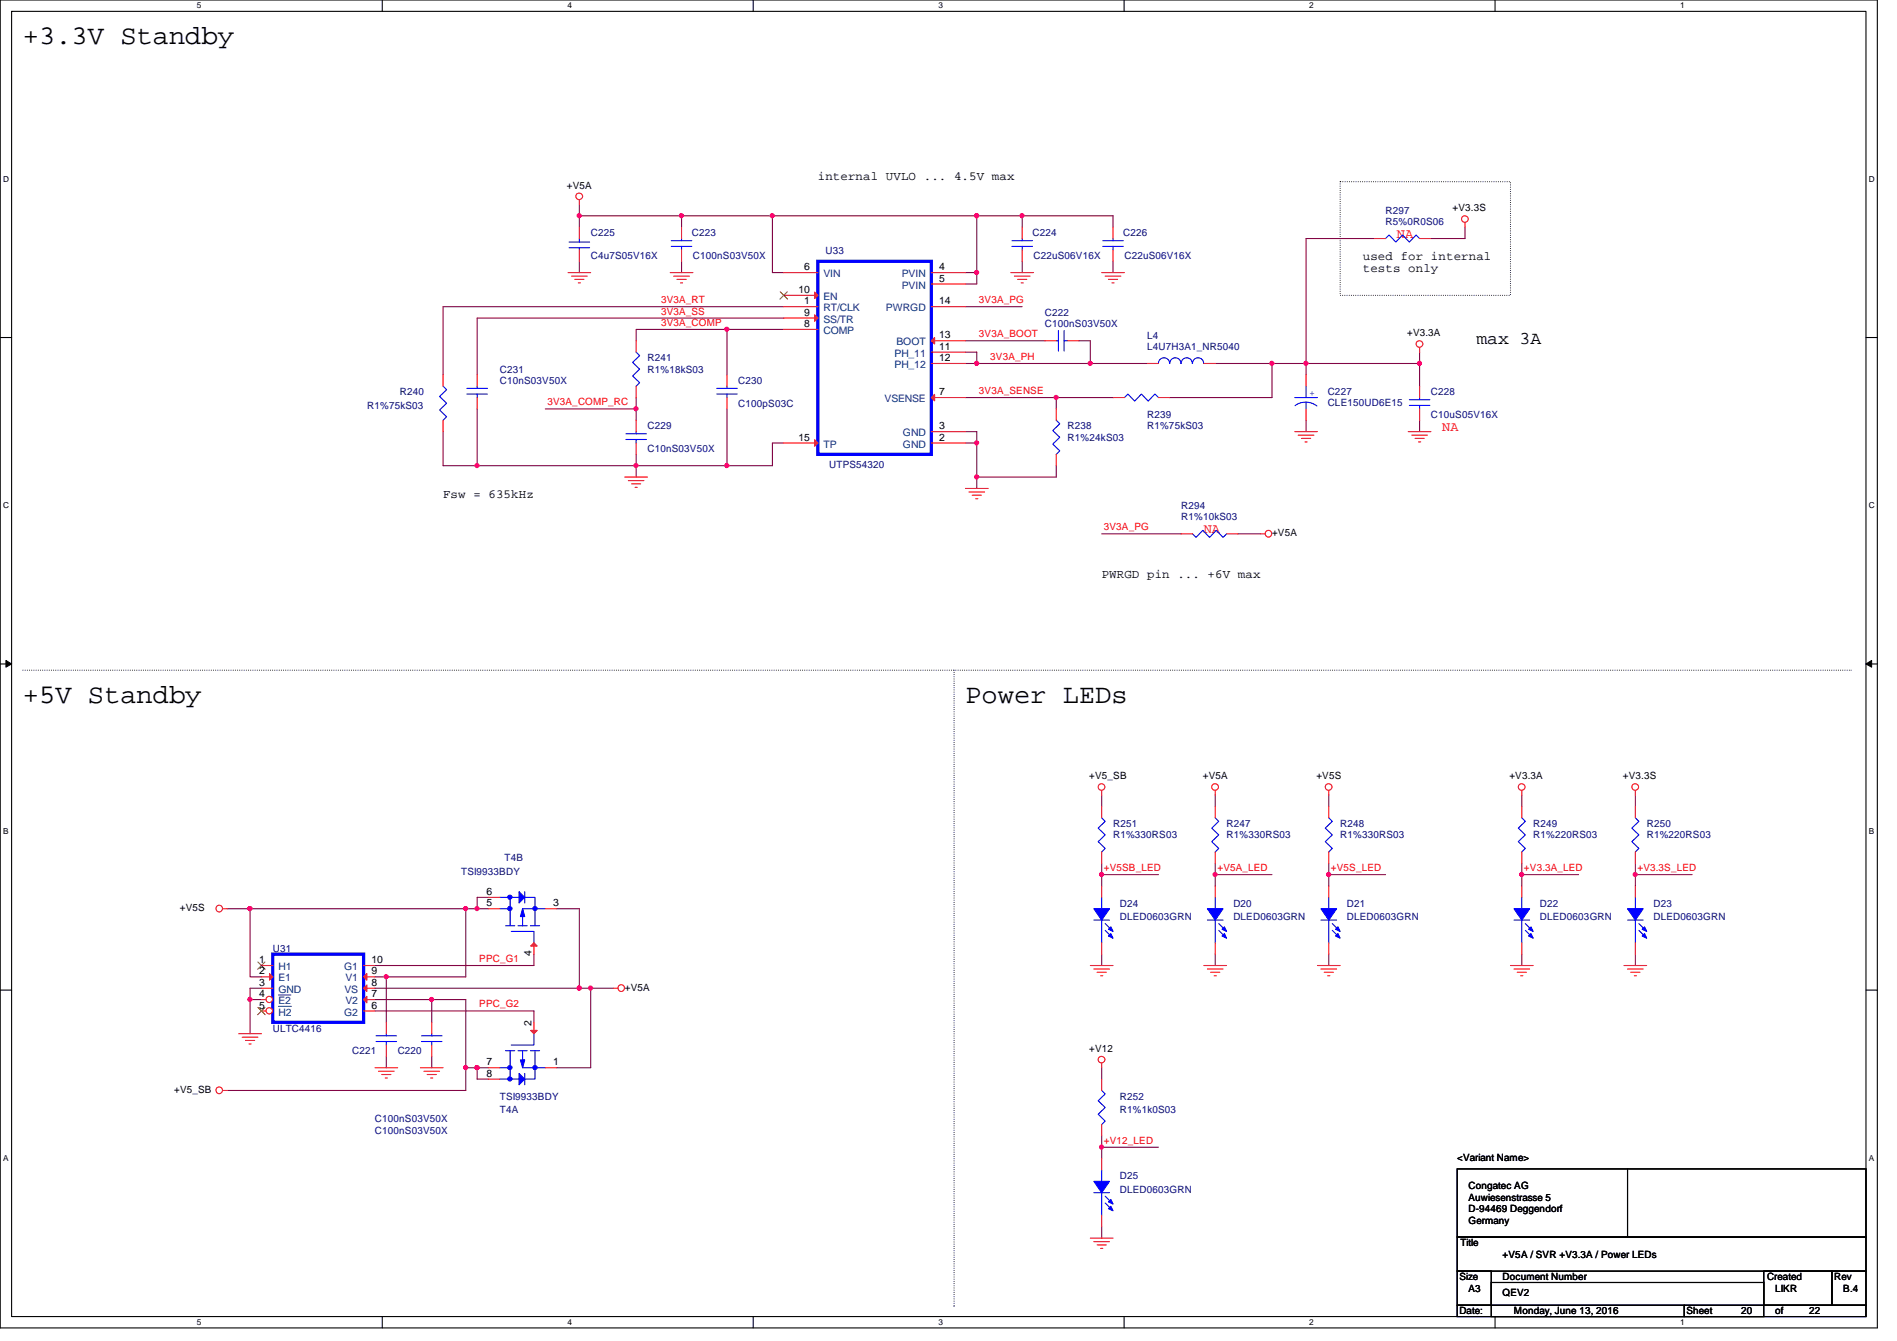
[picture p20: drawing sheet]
<svg xmlns="http://www.w3.org/2000/svg" width="297mm" height="210mm" viewBox="0 0 297 210" stroke-linecap="round" stroke-linejoin="round" font-family="sans-serif">
<defs><g id="words">
<g font-size="4.2">
<text x="3.6" y="6.9">+3.3V Standby</text>
<text x="3.6" y="110.1">+5V Standby</text>
<text x="151.2" y="110.1">Power LEDs</text>
</g>
<text font-size="2.8" x="231.2" y="53.8">max 3A</text>
<g font-size="2.1" fill="#f00">
<text x="218.7" y="37.2">NA</text>
<text x="225.8" y="67.4">NA</text>
<text x="188.5" y="83.4">NA</text>
</g>
<g font-size="1.9">
<text x="128.1" y="28.2">internal UVLO ... 4.5V max</text>
<text x="213.4" y="40.6">used for internal</text>
<text x="213.4" y="42.6">tests only</text>
<text x="69.4" y="78">Fsw = 635kHz</text>
<text x="172.5" y="90.4">PWRGD pin ... +6V max</text>
</g>
<g font-size="1.6">
<text x="88.8" y="29.5">+V5A</text>
<text x="227.5" y="33.1">+V3.3S</text>
<text x="125" y="45.8">10</text>
<text x="125.9" y="47.6">1</text>
<text x="125.9" y="42.3">6</text>
<text x="147.1" y="42.3">4</text>
<text x="147.1" y="44.1">5</text>
<text x="147.1" y="47.6">14</text>
<text x="125.9" y="51.2">8</text>
<text x="125.9" y="49.4">9</text>
<text x="147.1" y="53">13</text>
<text x="220.3" y="52.7">+V3.3A</text>
<text x="147.1" y="56.5">12</text>
<text x="147.1" y="54.7">11</text>
<text x="147.1" y="61.8">7</text>
<text x="125" y="69">15</text>
<text x="147.1" y="69">2</text>
<text x="147.1" y="67.2">3</text>
<text x="199.2" y="83.9">+V5A</text>
<text x="170.6" y="122">+V5_SB</text>
<text x="188.3" y="122">+V5A</text>
<text x="206.1" y="122">+V5S</text>
<text x="236.3" y="122">+V3.3A</text>
<text x="254.1" y="122">+V3.3S</text>
<text x="28.1" y="142.6">+V5S</text>
<text x="76.2" y="141.9">5</text>
<text x="76.2" y="140.1">6</text>
<text x="86.6" y="141.9">3</text>
<text x="83.2" y="149.7" transform="rotate(-90 83.2 149.7)">4</text>
<text x="40.6" y="150.7">1</text>
<text x="40.6" y="152.5">2</text>
<text x="40.6" y="154.3">3</text>
<text x="58.2" y="152.5">9</text>
<text x="58.2" y="150.7">10</text>
<text x="58.2" y="154.3">8</text>
<text x="97.8" y="155.1">+V5A</text>
<text x="40.6" y="156.1">4</text>
<text x="40.6" y="157.9">5</text>
<text x="58.2" y="157.9">6</text>
<text x="58.2" y="156.1">7</text>
<text x="83.2" y="160.6" transform="rotate(-90 83.2 160.6)">2</text>
<text x="76.2" y="166.8">7</text>
<text x="86.6" y="166.8">1</text>
<text x="170.6" y="164.7">+V12</text>
<text x="27.3" y="171.1">+V5_SB</text>
<text x="76.2" y="168.5">8</text>
<text x="228.2" y="181.7">&lt;Variant Name&gt;</text>
<text x="230" y="186.2">Congatec AG</text>
<text x="230" y="188">Auwiesenstrasse 5</text>
<text x="230" y="189.7">D-94469 Deggendorf</text>
<text x="230" y="191.5">Germany</text>
<text x="228.7" y="195.1">Title</text>
<text x="235.3" y="196.8">+V5A / SVR +V3.3A / Power LEDs</text>
<text x="228.5" y="200.4">Size</text>
<text x="230" y="202.2">A3</text>
<text x="235.3" y="200.4">Document Number</text>
<text x="235.3" y="202.9">QEV2</text>
<text x="276.7" y="200.4">Created</text>
<text x="278" y="202.2">LIKR</text>
<text x="287.2" y="200.4">Rev</text>
<text x="288.6" y="202.2">B.4</text>
<text x="228.5" y="205.7">Date:</text>
<text x="237.1" y="205.7">Monday, June 13, 2016</text>
<text x="264.1" y="205.7">Sheet</text>
<text x="272.6" y="205.7">20</text>
<text x="278" y="205.7">of</text>
<text x="283.3" y="205.7">22</text>
</g>
<g font-size="1.6" fill="#000080">
<text x="217" y="33.4">R297</text>
<text x="217" y="35.2">R5%0R0S06</text>
<text x="92.5" y="37">C225</text>
<text x="92.5" y="40.6">C4u7S05V16X</text>
<text x="108.3" y="37">C223</text>
<text x="108.5" y="40.6">C100nS03V50X</text>
<text x="129.3" y="39.8">U33</text>
<text x="161.7" y="37">C224</text>
<text x="161.8" y="40.6">C22uS06V16X</text>
<text x="175.9" y="37">C226</text>
<text x="176.1" y="40.6">C22uS06V16X</text>
<text x="163.6" y="49.4">C222</text>
<text x="163.6" y="51.2">C100nS03V50X</text>
<text x="179.6" y="53">L4</text>
<text x="78.3" y="58.3">C231</text>
<text x="101.4" y="56.6">R241</text>
<text x="101.4" y="58.3">R1%18kS03</text>
<text x="179.6" y="54.8">L4U7H3A1_NR5040</text>
<text x="57.5" y="64">R1%75kS03</text>
<text x="62.6" y="61.9">R240</text>
<text x="78.3" y="60.1">C10nS03V50X</text>
<text x="115.6" y="60.1">C230</text>
<text x="115.6" y="63.7">C100pS03C</text>
<text x="179.6" y="65.4">R239</text>
<text x="207.9" y="61.9">C227</text>
<text x="207.9" y="63.5">CLE150UD6E15</text>
<text x="224.1" y="61.9">C228</text>
<text x="224.1" y="65.4">C10uS05V16X</text>
<text x="101.4" y="67.2">C229</text>
<text x="101.4" y="70.8">C10nS03V50X</text>
<text x="167.2" y="67.2">R238</text>
<text x="167.2" y="69">R1%24kS03</text>
<text x="179.6" y="67.2">R1%75kS03</text>
<text x="129.8" y="73.3">UTPS54320</text>
<text x="185" y="79.7">R294</text>
<text x="185" y="81.4">R1%10kS03</text>
<text x="174.3" y="129.5">R251</text>
<text x="174.3" y="131.2">R1%330RS03</text>
<text x="192.1" y="129.5">R247</text>
<text x="192.1" y="131.2">R1%330RS03</text>
<text x="209.8" y="129.5">R248</text>
<text x="209.8" y="131.2">R1%330RS03</text>
<text x="240.1" y="129.5">R249</text>
<text x="240.1" y="131.2">R1%220RS03</text>
<text x="257.8" y="129.5">R250</text>
<text x="257.8" y="131.2">R1%220RS03</text>
<text x="72.2" y="136.9">TSI9933BDY</text>
<text x="79" y="134.8">T4B</text>
<text x="175.3" y="141.9">D24</text>
<text x="193.1" y="141.9">D20</text>
<text x="210.9" y="141.9">D21</text>
<text x="241.1" y="141.9">D22</text>
<text x="258.9" y="141.9">D23</text>
<text x="42.7" y="149">U31</text>
<text x="175.3" y="144">DLED0603GRN</text>
<text x="193.1" y="144">DLED0603GRN</text>
<text x="210.9" y="144">DLED0603GRN</text>
<text x="241.1" y="144">DLED0603GRN</text>
<text x="258.9" y="144">DLED0603GRN</text>
<text x="42.7" y="161.5">ULTC4416</text>
<text x="55.2" y="165">C221</text>
<text x="62.3" y="165">C220</text>
<text x="78.3" y="172.1">TSI9933BDY</text>
<text x="175.3" y="172.1">R252</text>
<text x="58.7" y="177.5">C100nS03V50X</text>
<text x="58.7" y="175.7">C100nS03V50X</text>
<text x="78.3" y="174.2">T4A</text>
<text x="175.3" y="174.2">R1%1k0S03</text>
<text x="175.3" y="184.6">D25</text>
<text x="175.3" y="186.7">DLED0603GRN</text>
</g>
<g font-size="1.6" fill="#f00">
<text x="103.5" y="47.5">3V3A_RT</text>
<text x="153.3" y="47.5">3V3A_PG</text>
<text x="103.5" y="51">3V3A_COMP</text>
<text x="103.5" y="49.2">3V3A_SS</text>
<text x="153.3" y="52.8">3V3A_BOOT</text>
<text x="155.1" y="56.3">3V3A_PH</text>
<text x="85.7" y="63.5">3V3A_COMP_RC</text>
<text x="153.3" y="61.7">3V3A_SENSE</text>
<text x="172.8" y="83">3V3A_PG</text>
<text x="172.8" y="136.4">+V5SB_LED</text>
<text x="190.6" y="136.4">+V5A_LED</text>
<text x="208.4" y="136.4">+V5S_LED</text>
<text x="238.6" y="136.4">+V3.3A_LED</text>
<text x="256.4" y="136.4">+V3.3S_LED</text>
<text x="75.1" y="150.6">PPC_G1</text>
<text x="75.1" y="157.7">PPC_G2</text>
<text x="172.8" y="179">+V12_LED</text>
</g>
<g font-size="1.6" fill="#004080">
<text x="128.9" y="43.4">VIN</text>
<text x="128.9" y="46.9">EN</text>
<text x="141.2" y="43.4">PVIN</text>
<text x="141.2" y="45.2">PVIN</text>
<text x="128.9" y="48.7">RT/CLK</text>
<text x="128.9" y="52.3">COMP</text>
<text x="128.9" y="50.5">SS/TR</text>
<text x="138.7" y="48.7">PWRGD</text>
<text x="140.1" y="57.6">PH_12</text>
<text x="140.1" y="55.8">PH_11</text>
<text x="140.4" y="54.1">BOOT</text>
<text x="138.5" y="62.9">VSENSE</text>
<text x="128.9" y="70.1">TP</text>
<text x="141.4" y="70.1">GND</text>
<text x="141.4" y="68.3">GND</text>
<text x="43.6" y="151.8">H1</text>
<text x="43.6" y="153.6">E1</text>
<text x="43.6" y="155.4">GND</text>
<text x="53.9" y="151.8">G1</text>
<text x="53.9" y="155.4">VS</text>
<text x="54.1" y="153.6">V1</text>
<text x="43.6" y="157.2">E2</text>
<text x="43.6" y="159">H2</text>
<text x="53.9" y="159">G2</text>
<text x="54.1" y="157.2">V2</text>
</g>
<text font-size="1.6" fill="#00f" x="205.1" y="62">+</text>
<g font-size="1.3">
<text x="30.8" y="1.3">5</text>
<text x="88.9" y="1.3">4</text>
<text x="146.9" y="1.3">3</text>
<text x="205" y="1.3">2</text>
<text x="263.1" y="1.3">1</text>
<text x=".5" y="28.4">D</text>
<text x="292.6" y="28.4">D</text>
<text x=".5" y="79.5">C</text>
<text x="292.6" y="79.5">C</text>
<text x=".5" y="130.6">B</text>
<text x="292.6" y="130.6">B</text>
<text x=".5" y="181.7">A</text>
<text x="292.6" y="181.7">A</text>
<text x="30.8" y="207.4">5</text>
<text x="88.9" y="207.4">4</text>
<text x="146.9" y="207.4">3</text>
<text x="205" y="207.4">2</text>
<text x="263.1" y="207.4">1</text>
</g>
</g></defs>
<path d="M0 0h294v207.9h-294zM1.8 1.8h290.4v204.3h-290.4z" fill="none" stroke="#000" stroke-width=".17"/>
<g fill="#fff">
<path d="M30.8 .2h.7v1.4h-.7z"/>
<path d="M30.8 206.2h.7v1.4h-.7z"/>
</g>
<path d="M59.9 0v1.8M59.9 206.1v1.8" fill="none" stroke="#000" stroke-width=".17"/>
<g fill="#fff">
<path d="M88.9 .2h.6v1.4h-.6z"/>
<path d="M88.9 206.2h.6v1.4h-.6z"/>
</g>
<path d="M117.9 0v1.8M117.9 206.1v1.8" fill="none" stroke="#000" stroke-width=".17"/>
<g fill="#fff">
<path d="M146.9 .2h.7v1.4h-.7z"/>
<path d="M146.9 206.2h.7v1.4h-.7z"/>
</g>
<path d="M176 0v1.8M176 206.1v1.8" fill="none" stroke="#000" stroke-width=".17"/>
<g fill="#fff">
<path d="M205 .2h.7v1.4h-.7z"/>
<path d="M205 206.2h.7v1.4h-.7z"/>
</g>
<path d="M234.1 0v1.8M234.1 206.1v1.8" fill="none" stroke="#000" stroke-width=".17"/>
<g fill="#fff">
<path d="M263.1 .2h.7v1.4h-.7z"/>
<path d="M263.1 206.2h.7v1.4h-.7z"/>
<path d="M.5 27.3h.9v1.4h-.9z"/>
<path d="M292.6 27.3h.9v1.4h-.9z"/>
<path d="M.5 78.4h.9v1.4h-.9z"/>
<path d="M292.6 78.4h.9v1.4h-.9z"/>
</g>
<path d="M0 52.8h1.8M292.2 52.8h1.8" fill="none" stroke="#000" stroke-width=".17"/>
<g fill="#fff">
<path d="M.5 129.5h.8v1.4h-.8z"/>
<path d="M292.6 129.5h.9v1.4h-.9z"/>
</g>
<path d="M0 103.9h1.8M292.2 103.9h1.8" fill="none" stroke="#000" stroke-width=".17"/>
<path d="M.9 103.4l.9 .5-.9 .5zM292.2 103.9l.9-.5v1z" fill="#000"/>
<path d="M.9 103.4l.9 .5-.9 .5zM292.2 103.9l.9-.5v1z" fill="none" stroke="#000" stroke-width=".16"/>
<g fill="#fff">
<path d="M.5 180.5h.8v1.4h-.8z"/>
<path d="M292.6 180.5h.9v1.4h-.9z"/>
</g>
<path d="M0 155h1.8M292.2 155h1.8" fill="none" stroke="#000" stroke-width=".17"/>
<path d="M209.8 28.4h26.7v17.8h-26.7zM3.6 104.9h286.3M149.4 104.9v99.6M289.9 104.9h.1M149.4 204.5h.1" fill="none" stroke="#000" stroke-width=".17" stroke-dasharray="0 .3"/>
<path d="M35.6 142.2h3.6v10.7h1.7M58.7 154.7h32M58.7 152.9h1.8M74.7 140.5v1.7" fill="none" stroke="#800040" stroke-width=".17"/>
<circle cx="39.1" cy="142.2" r=".32" fill="#f0f"/>
<circle cx="39.1" cy="142.2" r=".32" fill="none" stroke="#f0f" stroke-width=".17"/>
<path d="M39.2 156.5h1.7" fill="none" stroke="#800040" stroke-width=".17"/>
<circle cx="39.1" cy="156.4" r=".32" fill="#f0f"/>
<circle cx="39.1" cy="156.4" r=".32" fill="none" stroke="#f0f" stroke-width=".17"/>
<path d="M83.6 149.4v1.7M74.7 167.1v1.8" fill="none" stroke="#800040" stroke-width=".17"/>
<circle cx="74.7" cy="167.1" r=".32" fill="#f0f"/>
<circle cx="74.7" cy="167.1" r=".32" fill="none" stroke="#f0f" stroke-width=".17"/>
<path d="M39.2 142.2h33.7v10.7h-12.4M83.6 158.2v1.8" fill="none" stroke="#800040" stroke-width=".17"/>
<circle cx="39.1" cy="142.2" r=".32" fill="#f0f"/>
<circle cx="39.1" cy="142.2" r=".32" fill="none" stroke="#f0f" stroke-width=".17"/>
<path d="M58.7 151.1h24.9M72.9 156.5v10.6M60.5 165.4v1.7M67.6 165.4v1.7" fill="none" stroke="#800040" stroke-width=".17"/>
<circle cx="72.9" cy="167.1" r=".32" fill="#f0f"/>
<circle cx="72.9" cy="167.1" r=".32" fill="none" stroke="#f0f" stroke-width=".17"/>
<path d="M60.5 152.9v7.1" fill="none" stroke="#800040" stroke-width=".17"/>
<circle cx="60.5" cy="152.9" r=".32" fill="#f0f"/>
<circle cx="60.5" cy="152.9" r=".32" fill="none" stroke="#f0f" stroke-width=".17"/>
<path d="M72.9 167.1h1.8" fill="none" stroke="#800040" stroke-width=".17"/>
<circle cx="74.7" cy="167.1" r=".32" fill="#f0f"/>
<circle cx="74.7" cy="167.1" r=".32" fill="none" stroke="#f0f" stroke-width=".17"/>
<path d="M72.9 156.5h-5.3v3.5" fill="none" stroke="#800040" stroke-width=".17"/>
<circle cx="67.6" cy="156.4" r=".32" fill="#f0f"/>
<circle cx="67.6" cy="156.4" r=".32" fill="none" stroke="#f0f" stroke-width=".17"/>
<path d="M72.9 142.2h1.8" fill="none" stroke="#800040" stroke-width=".17"/>
<circle cx="74.7" cy="142.2" r=".32" fill="#f0f"/>
<circle cx="74.7" cy="142.2" r=".32" fill="none" stroke="#f0f" stroke-width=".17"/>
<circle cx="72.9" cy="142.2" r=".32" fill="#f0f"/>
<circle cx="72.9" cy="142.2" r=".32" fill="none" stroke="#f0f" stroke-width=".17"/>
<path d="M58.7 158.2h24.9M87.2 142.2h3.5v12.5M74.7 168.9h1.8" fill="none" stroke="#800040" stroke-width=".17"/>
<circle cx="90.7" cy="154.7" r=".32" fill="#f0f"/>
<circle cx="90.7" cy="154.7" r=".32" fill="none" stroke="#f0f" stroke-width=".17"/>
<path d="M74.7 142.2h1.8M74.7 140.5h1.8M96.1 154.7h-3.6v12.4h-5.3" fill="none" stroke="#800040" stroke-width=".17"/>
<circle cx="92.5" cy="154.7" r=".32" fill="#f0f"/>
<circle cx="92.5" cy="154.7" r=".32" fill="none" stroke="#f0f" stroke-width=".17"/>
<path d="M39.2 156.5v5.3M39.2 154.7h1.7M58.7 156.5h8.9M90.7 154.7h1.8M72.9 167.1v3.6h-37.3M74.7 167.1h1.8" fill="none" stroke="#800040" stroke-width=".17"/>
<circle cx="90.7" cy="154.7" r=".32" fill="#f0f"/>
<circle cx="90.7" cy="154.7" r=".32" fill="none" stroke="#f0f" stroke-width=".17"/>
<path d="M90.7 32v1.8M106.7 33.8h14.2M39.2 154.7v1.8" fill="none" stroke="#800040" stroke-width=".17"/>
<circle cx="106.7" cy="33.8" r=".32" fill="#f0f"/>
<circle cx="106.7" cy="33.8" r=".32" fill="none" stroke="#f0f" stroke-width=".17"/>
<path d="M120.9 33.8v8.9" fill="none" stroke="#800040" stroke-width=".17"/>
<circle cx="120.9" cy="33.8" r=".32" fill="#f0f"/>
<circle cx="120.9" cy="33.8" r=".32" fill="none" stroke="#f0f" stroke-width=".17"/>
<path d="M151.2 67.6h1.7v1.7h-1.7M152.9 74.7v1.8" fill="none" stroke="#800040" stroke-width=".17"/>
<circle cx="152.9" cy="74.6" r=".32" fill="#f0f"/>
<circle cx="152.9" cy="74.6" r=".32" fill="none" stroke="#f0f" stroke-width=".17"/>
<path d="M120.9 42.7h1.8M152.9 42.7v1.7h-1.7" fill="none" stroke="#800040" stroke-width=".17"/>
<circle cx="152.9" cy="42.6" r=".32" fill="#f0f"/>
<circle cx="152.9" cy="42.6" r=".32" fill="none" stroke="#f0f" stroke-width=".17"/>
<path d="M120.9 33.8h32v8.9h-1.7" fill="none" stroke="#800040" stroke-width=".17"/>
<circle cx="152.9" cy="33.8" r=".32" fill="#f0f"/>
<circle cx="152.9" cy="33.8" r=".32" fill="none" stroke="#f0f" stroke-width=".17"/>
<path d="M160.1 35.6v-1.8h14.2v1.8M106.7 40.9v1.8M160.1 40.9v1.8M174.3 40.9v1.8" fill="none" stroke="#800040" stroke-width=".17"/>
<circle cx="160" cy="33.8" r=".32" fill="#f0f"/>
<circle cx="160" cy="33.8" r=".32" fill="none" stroke="#f0f" stroke-width=".17"/>
<path d="M90.7 35.6v-1.8h16v1.8M90.7 40.9v1.8" fill="none" stroke="#800040" stroke-width=".17"/>
<circle cx="90.7" cy="33.8" r=".32" fill="#f0f"/>
<circle cx="90.7" cy="33.8" r=".32" fill="none" stroke="#f0f" stroke-width=".17"/>
<path d="M151.2 53.3h12.4M151.2 55.1h1.7M151.2 48h8.9M174.3 62.2h-8.9v1.8" fill="none" stroke="#800040" stroke-width=".17"/>
<circle cx="165.4" cy="62.2" r=".32" fill="#f0f"/>
<circle cx="165.4" cy="62.2" r=".32" fill="none" stroke="#f0f" stroke-width=".17"/>
<path d="M204.5 58.7v-1.8h17.8v3.6M151.2 62.2h14.2M165.4 72.9v1.8h-12.5" fill="none" stroke="#800040" stroke-width=".17"/>
<circle cx="222.3" cy="56.9" r=".32" fill="#f0f"/>
<circle cx="222.3" cy="56.9" r=".32" fill="none" stroke="#f0f" stroke-width=".17"/>
<circle cx="204.5" cy="56.9" r=".32" fill="#f0f"/>
<circle cx="204.5" cy="56.9" r=".32" fill="none" stroke="#f0f" stroke-width=".17"/>
<path d="M168.9 53.3h1.8v3.6M199.2 56.9v5.3h-16M222.3 55.1v1.8M204.5 65.8v1.8M222.3 65.8v1.8" fill="none" stroke="#800040" stroke-width=".17"/>
<circle cx="170.7" cy="56.9" r=".32" fill="#f0f"/>
<circle cx="170.7" cy="56.9" r=".32" fill="none" stroke="#f0f" stroke-width=".17"/>
<path d="M152.9 56.9h17.8" fill="none" stroke="#800040" stroke-width=".17"/>
<circle cx="152.9" cy="56.9" r=".32" fill="#f0f"/>
<circle cx="152.9" cy="56.9" r=".32" fill="none" stroke="#f0f" stroke-width=".17"/>
<path d="M199.2 56.9h5.3" fill="none" stroke="#800040" stroke-width=".17"/>
<circle cx="199.2" cy="56.9" r=".32" fill="#f0f"/>
<circle cx="199.2" cy="56.9" r=".32" fill="none" stroke="#f0f" stroke-width=".17"/>
<path d="M152.9 33.8h7.2" fill="none" stroke="#800040" stroke-width=".17"/>
<circle cx="152.9" cy="33.8" r=".32" fill="#f0f"/>
<circle cx="152.9" cy="33.8" r=".32" fill="none" stroke="#f0f" stroke-width=".17"/>
<path d="M99.6 62.2v1.8M99.6 72.9v1.8M113.8 72.9h7.1" fill="none" stroke="#800040" stroke-width=".17"/>
<circle cx="113.8" cy="72.9" r=".32" fill="#f0f"/>
<circle cx="113.8" cy="72.9" r=".32" fill="none" stroke="#f0f" stroke-width=".17"/>
<path d="M99.6 53.3v-1.7h14.2v7.1M99.6 71.1v1.8" fill="none" stroke="#800040" stroke-width=".17"/>
<circle cx="113.8" cy="51.5" r=".32" fill="#f0f"/>
<circle cx="113.8" cy="51.5" r=".32" fill="none" stroke="#f0f" stroke-width=".17"/>
<path d="M113.8 51.6h8.9M122.7 49.8h-48v8.9M113.8 64v8.9h-14.2M120.9 69.3v3.6" fill="none" stroke="#800040" stroke-width=".17"/>
<circle cx="99.6" cy="72.9" r=".32" fill="#f0f"/>
<circle cx="99.6" cy="72.9" r=".32" fill="none" stroke="#f0f" stroke-width=".17"/>
<path d="M74.7 72.9h24.9M120.9 69.3h1.8" fill="none" stroke="#800040" stroke-width=".17"/>
<circle cx="74.7" cy="72.9" r=".32" fill="#f0f"/>
<circle cx="74.7" cy="72.9" r=".32" fill="none" stroke="#f0f" stroke-width=".17"/>
<path d="M122.7 48h-53.3v10.7M69.4 67.6v5.3M74.7 64v8.9M152.9 69.3v5.4" fill="none" stroke="#800040" stroke-width=".17"/>
<circle cx="152.9" cy="69.3" r=".32" fill="#f0f"/>
<circle cx="152.9" cy="69.3" r=".32" fill="none" stroke="#f0f" stroke-width=".17"/>
<path d="M170.7 56.9h8.9M190.3 56.9h8.9M85.4 64h14.2" fill="none" stroke="#800040" stroke-width=".17"/>
<circle cx="99.6" cy="64" r=".32" fill="#f0f"/>
<circle cx="99.6" cy="64" r=".32" fill="none" stroke="#f0f" stroke-width=".17"/>
<path d="M69.4 72.9h5.3M99.6 64v1.8M172.5 83.6h12.5M199.2 136.9h-8.9v1.8M190.3 149.4v1.7" fill="none" stroke="#800040" stroke-width=".17"/>
<circle cx="190.3" cy="136.9" r=".32" fill="#f0f"/>
<circle cx="190.3" cy="136.9" r=".32" fill="none" stroke="#f0f" stroke-width=".17"/>
<path d="M190.3 135.1v1.8M190.3 124.5v1.7M217 136.9h-8.9v1.8M208.1 149.4v1.7" fill="none" stroke="#800040" stroke-width=".17"/>
<circle cx="208" cy="136.9" r=".32" fill="#f0f"/>
<circle cx="208" cy="136.9" r=".32" fill="none" stroke="#f0f" stroke-width=".17"/>
<path d="M208.1 135.1v1.8M208.1 124.5v1.7M247.2 136.9h-8.9v1.8M238.3 149.4v1.7" fill="none" stroke="#800040" stroke-width=".17"/>
<circle cx="238.3" cy="136.9" r=".32" fill="#f0f"/>
<circle cx="238.3" cy="136.9" r=".32" fill="none" stroke="#f0f" stroke-width=".17"/>
<path d="M238.3 135.1v1.8M238.3 124.5v1.7M265 136.9h-8.9v1.8M256.1 149.4v1.7" fill="none" stroke="#800040" stroke-width=".17"/>
<circle cx="256" cy="136.9" r=".32" fill="#f0f"/>
<circle cx="256" cy="136.9" r=".32" fill="none" stroke="#f0f" stroke-width=".17"/>
<path d="M181.4 136.9h-8.9v1.8M256.1 135.1v1.8M256.1 124.5v1.7M172.5 149.4v1.7" fill="none" stroke="#800040" stroke-width=".17"/>
<circle cx="172.5" cy="136.9" r=".32" fill="#f0f"/>
<circle cx="172.5" cy="136.9" r=".32" fill="none" stroke="#f0f" stroke-width=".17"/>
<path d="M172.5 135.1v1.8M172.5 124.5v1.7M181.4 179.6h-8.9v1.8M172.5 192v1.8" fill="none" stroke="#800040" stroke-width=".17"/>
<circle cx="172.5" cy="179.6" r=".32" fill="#f0f"/>
<circle cx="172.5" cy="179.6" r=".32" fill="none" stroke="#f0f" stroke-width=".17"/>
<path d="M215.2 37.3h-10.7v19.6M229.4 35.6v1.7h-5.3M152.9 55.1v1.8h-1.7M193.8 83.6h3.6M172.5 177.8v1.8M172.5 167.1v1.8" fill="none" stroke="#800040" stroke-width=".17"/>
<g fill="none" stroke="#f00" stroke-width=".17">
<path d="M90.7 31.3v.7M229.4 34.8v.8M88.9 42.7h3.6M89.5 43.2h2.4M90 43.7h1.4M90.5 44.3h.4M104.9 42.7h3.6M105.5 43.2h2.4M106 43.7h1.4M106.5 44.3h.4M158.3 42.7h3.5M158.8 43.2h2.5"/>
<path d="M159.3 43.7h1.5M159.9 44.3h.3M172.5 42.7h3.6M173.1 43.2h2.4M173.6 43.7h1.4M174.1 44.3h.4M222.3 54.4v.7M97.8 74.7h3.6M98.4 75.2h2.4M98.9 75.7h1.4M99.4 76.3h.4M151.2 76.5h3.5"/>
<path d="M151.7 77h2.5M152.2 77.5h1.5M152.8 78.1h.3M202.7 67.6h3.6M203.3 68.1h2.4M203.8 68.6h1.4M204.3 69.2h.4M220.5 67.6h3.6M221.1 68.1h2.4M221.6 68.6h1.4M222.1 69.2h.4M197.4 83.6h.7"/>
<path d="M172.5 123.7v.8M190.3 123.7v.8M208.1 123.7v.8M238.3 123.7v.8M256.1 123.7v.8M34.9 142.2h.7M96.1 154.7h.7M170.7 151.1h3.6M171.3 151.7h2.4M171.8 152.2h1.4M172.3 152.7h.4M188.5 151.1h3.6"/>
<path d="M189.1 151.7h2.4M189.6 152.2h1.4M190.1 152.7h.4M206.3 151.1h3.5M206.8 151.7h2.5M207.3 152.2h1.5M207.9 152.7h.3M236.5 151.1h3.6M237.1 151.7h2.4M237.6 152.2h1.4M238.1 152.7h.4M254.3 151.1h3.5"/>
<path d="M254.8 151.7h2.5M255.4 152.2h1.4M255.9 152.7h.3M34.9 170.7h.7M37.4 161.8h3.5M37.9 162.3h2.5M38.4 162.9h1.5M39 163.4h.3M58.7 167.1h3.6M59.3 167.7h2.4M59.8 168.2h1.4M60.3 168.7h.4"/>
<path d="M65.8 167.1h3.6M66.4 167.7h2.4M66.9 168.2h1.4M67.4 168.7h.4M172.5 166.4v.7M170.7 193.8h3.6M171.3 194.4h2.4M171.8 194.9h1.4M172.3 195.4h.4"/>
<circle cx="90.7" cy="30.7" r=".52"/>
<circle cx="229.4" cy="34.3" r=".52"/>
<circle cx="222.3" cy="53.8" r=".52"/>
<circle cx="198.6" cy="83.5" r=".52"/>
<circle cx="172.5" cy="123.2" r=".52"/>
<circle cx="190.3" cy="123.2" r=".52"/>
<circle cx="208" cy="123.2" r=".52"/>
<circle cx="238.3" cy="123.2" r=".52"/>
<circle cx="256.1" cy="123.2" r=".52"/>
<circle cx="34.3" cy="142.2" r=".52"/>
<circle cx="97.3" cy="154.7" r=".52"/>
<circle cx="34.3" cy="170.7" r=".52"/>
<circle cx="172.5" cy="165.9" r=".52"/>
</g>
<path d="M228.2 183h64v10.6h-64zM228.2 193.6h64v5.4h-64zM228.2 199h5.3v5.3h-5.3zM254.8 183v10.6M276.2 199h10.6v5.3h-10.6zM286.8 199h5.4v5.3h-5.4zM228.2 204.3h35.5v1.8h-35.5zM233.5 200.7h42.7v5.4h-42.7zM263.7 204.3h28.5v1.8h-28.5z" fill="none" stroke="#000" stroke-width=".17"/>
<path d="M189.1 144h2.4M190.3 140.5v1.7M190.3 144v3.6" fill="none" stroke="#00f" stroke-width=".17"/>
<path d="M189.1 142.2h2.4l-1.2 1.8z" fill-rule="evenodd" fill="#00f"/>
<path d="M189.1 142.2h2.4l-1.2 1.8z" fill="none" stroke="#00f" stroke-width=".17"/>
<path d="M191.7 146.1l.4 .8-.8-.4z" fill-rule="evenodd" fill="#00f"/>
<path d="M191.7 146.1l.4 .8-.8-.4z" fill="none" stroke="#00f" stroke-width=".17"/>
<path d="M191.7 145.1l.4 .7-.8-.3z" fill-rule="evenodd" fill="#00f"/>
<g fill="none" stroke="#00f" stroke-width=".17">
<path d="M105.1 38.6h3.2M105.1 37.7h3.2M106.7 37.3v.4M106.7 38.6v.5M158.5 38.6h3.2M158.5 37.7h3.2M160.1 37.3v.4M160.1 38.6v.5M172.7 38.6h3.2M172.7 37.7h3.2M174.3 37.3v.4M174.3 38.6v.5"/>
<path d="M217 37.3l.5-.5 1.1 1.1 1-1.1 1.1 1.1 1-1.1 .6 .5M99.6 55.1l.6 .6-1.1 1 1.1 1.1-1.1 1 1.1 1.1-.6 .6M112.2 61.7h3.2M112.2 60.8h3.2M113.8 60.5v.3M113.8 61.7v.5M172.5 128l.6 .6-1.1 1 1.1 1.1-1.1 1 1.1 1.1-.6 .6M208.1 128l.5 .6-1.1 1 1.1 1.1-1.1 1 1.1 1.1-.5 .6M256.1 128l.5 .6-1.1 1 1.1 1.1-1.1 1 1.1 1.1-.5 .6M190.8 144.6l1.1 1M190.8 145.6l1.1 1.1M191.7 145.1l.4 .7-.8-.3z"/>
<path d="M171.3 186.7h2.4M172.5 183.1v1.8M172.5 186.7v3.5"/>
</g>
<g fill="none" stroke="#f00" stroke-width=".17">
<path d="M106.7 35.6v1.7M106.7 39.1v1.8M160.1 35.6v1.7M160.1 39.1v1.8M174.3 35.6v1.7M174.3 39.1v1.8M215.2 37.3h1.8M222.3 37.3h1.8M99.6 53.3v1.8M113.8 58.7v1.8M99.6 60.5v1.7M113.8 62.2v1.8"/>
<path d="M172.5 126.2v1.8M172.5 133.3v1.8M190.3 138.7v1.8M208.1 126.2v1.8M208.1 133.3v1.8M256.1 126.2v1.8M256.1 133.3v1.8M190.3 147.6v1.8"/>
</g>
<path d="M171.3 184.9h2.4l-1.2 1.8z" fill-rule="evenodd" fill="#00f"/>
<path d="M171.3 184.9h2.4l-1.2 1.8z" fill="none" stroke="#00f" stroke-width=".17"/>
<path d="M173.9 188.8l.4 .7-.7-.3z" fill-rule="evenodd" fill="#00f"/>
<path d="M173.9 188.8l.4 .7-.7-.3z" fill="none" stroke="#00f" stroke-width=".17"/>
<path d="M173.9 187.7l.4 .8-.7-.4z" fill-rule="evenodd" fill="#00f"/>
<path d="M186.7 83.6l.6 .5 1-1.1 1.1 1.1 1.1-1.1 1 1.1 .6-.5M190.3 128l.5 .6-1.1 1 1.1 1.1-1.1 1 1.1 1.1-.5 .6M173.1 187.2l1 1.1M173.1 188.3l1 1.1M173.9 187.7l.4 .8-.7-.4z" fill="none" stroke="#00f" stroke-width=".17"/>
<path d="M185 83.6h1.7M192.1 83.6h1.7M190.3 126.2v1.8M190.3 133.3v1.8M172.5 181.4v1.7M172.5 190.2v1.8" fill="none" stroke="#f00" stroke-width=".17"/>
<path d="M128.1 40.9h17.7v30.2h-17.7z" fill="none" stroke="#00f" stroke-width=".51"/>
<path d="M145.8 53.3l.5-.5v1z" fill="#f00"/>
<path d="M122.7 48h5.4M145.8 53.3l.5-.5v1zM145.8 53.3h5.4M145.8 48h5.4M145.8 69.3h5.4" fill="none" stroke="#f00" stroke-width=".17"/>
<path d="M145.8 62.2l.5-.5v1z" fill="#f00"/>
<path d="M122.7 42.7h5.4M145.8 56.9h5.4M145.8 42.7h5.4M145.8 44.4h5.4M145.8 62.2l.5-.5v1zM145.8 62.2h5.4M145.8 67.6h5.4" fill="none" stroke="#f00" stroke-width=".17"/>
<path d="M127.5 68.8l.6 .5-.6 .5z" fill="#f00"/>
<path d="M122.7 51.6h5.4M145.8 55.1h5.4M122.7 69.3h5.4M127.5 68.8l.6 .5-.6 .5z" fill="none" stroke="#f00" stroke-width=".17"/>
<path d="M127.5 49.3l.6 .5-.6 .5z" fill="#f00"/>
<path d="M122.7 49.8h5.4M127.5 49.3l.6 .5-.6 .5z" fill="none" stroke="#f00" stroke-width=".17"/>
<path d="M127.5 45.7l.6 .5-.6 .5z" fill="#f00"/>
<path d="M122.7 46.2h5.4M127.5 45.7l.6 .5-.6 .5z" fill="none" stroke="#f00" stroke-width=".17"/>
<path d="M122.2 45.7l1.1 1.1M123.3 45.7l-1.2 1.1" fill="none" stroke="#804000" stroke-width=".16"/>
<path d="M81.3 168l.9 .9-.9 .9z" fill="#00f"/>
<path d="M79.2 164.5h1.4M81.1 164.5h1.4M81.3 168l.9 .9-.9 .9zM81.8 164.5v2.6M82.2 168v1.8M83.1 164.5h1.4M83.6 161.8v1.8h-3.6M83.8 164.5v4.4h-3.9" fill="none" stroke="#00f" stroke-width=".17"/>
<path d="M81.5 165.9h.7l-.4 1.2z" fill="#00f"/>
<path d="M81.5 165.9h.7l-.4 1.2z" fill="none" stroke="#00f" stroke-width=".17"/>
<circle cx="83.8" cy="167.1" r=".33" fill="#00f"/>
<g fill="none" stroke="#00f" stroke-width=".17">
<path d="M78.3 167.1h1.6M81.8 167.1h3.6"/>
<circle cx="83.8" cy="167.1" r=".33"/>
</g>
<circle cx="79.8" cy="167.1" r=".33" fill="#00f"/>
<g fill="none" stroke="#00f" stroke-width=".17">
<path d="M78.3 168.9h1.6"/>
<circle cx="79.8" cy="167.1" r=".33"/>
</g>
<circle cx="79.8" cy="168.9" r=".33" fill="#00f"/>
<g fill="none" stroke="#00f" stroke-width=".17">
<path d="M79.9 164.5v4.4"/>
<circle cx="79.8" cy="168.9" r=".33"/>
</g>
<path d="M83.1 161.3h1l-.5 .5z" fill="#f00"/>
<path d="M67.6 160v1.8M67.6 163.6v1.8M76.5 167.1h1.8M76.5 168.9h1.8M83.1 161.3h1l-.5 .5zM83.6 160v1.8M85.4 167.1h1.8" fill="none" stroke="#f00" stroke-width=".17"/>
<path d="M66 163h3.2M66 162.1h3.2M67.6 161.8v.3M67.6 163v.6" fill="none" stroke="#00f" stroke-width=".17"/>
<path d="M81.3 139.6l.9 .9-.9 .9z" fill="#00f"/>
<path d="M81.3 139.6l.9 .9-.9 .9zM82.2 139.6v1.8M79.2 144.9h1.4M79.9 140.5h3.9v4.4M80 145.8h3.6v1.8M81.1 144.9h1.4M81.8 142.2v2.7M83.1 144.9h1.4" fill="none" stroke="#00f" stroke-width=".17"/>
<path d="M81.8 142.2l.4 1.3h-.7z" fill="#00f"/>
<path d="M81.8 142.2l.4 1.3h-.7z" fill="none" stroke="#00f" stroke-width=".17"/>
<circle cx="83.8" cy="142.2" r=".33" fill="#00f"/>
<g fill="none" stroke="#00f" stroke-width=".17">
<path d="M78.3 142.2h1.6M81.8 142.2h3.6"/>
<circle cx="83.8" cy="142.2" r=".33"/>
</g>
<circle cx="79.8" cy="142.2" r=".33" fill="#00f"/>
<g fill="none" stroke="#00f" stroke-width=".17">
<path d="M78.3 140.5h1.6"/>
<circle cx="79.8" cy="142.2" r=".33"/>
</g>
<circle cx="79.8" cy="140.4" r=".33" fill="#00f"/>
<g fill="none" stroke="#00f" stroke-width=".17">
<path d="M79.9 140.5v4.4"/>
<circle cx="79.8" cy="140.4" r=".33"/>
</g>
<path d="M83.1 148.1l.5-.5 .5 .5z" fill="#f00"/>
<path d="M76.5 142.2h1.8M76.5 140.5h1.8M83.1 148.1l.5-.5 .5 .5zM83.6 147.6v1.8M85.4 142.2h1.8" fill="none" stroke="#f00" stroke-width=".17"/>
<path d="M254.8 144h2.5M256.1 140.5v1.7M256.1 144v3.6" fill="none" stroke="#00f" stroke-width=".17"/>
<path d="M254.8 142.2h2.5l-1.2 1.8z" fill-rule="evenodd" fill="#00f"/>
<path d="M254.8 142.2h2.5l-1.2 1.8z" fill="none" stroke="#00f" stroke-width=".17"/>
<path d="M257.5 146.1l.3 .8-.7-.4z" fill-rule="evenodd" fill="#00f"/>
<path d="M257.5 146.1l.3 .8-.7-.4z" fill="none" stroke="#00f" stroke-width=".17"/>
<path d="M257.5 145.1l.3 .7-.7-.3z" fill-rule="evenodd" fill="#00f"/>
<path d="M69.4 60.5l.5 .5-1.1 1.1 1.1 1-1.1 1.1 1.1 1-.5 .6M202.7 62.2h3.6M202.8 63.5a2.86 2.86 0 0 1 3.4 0M204.5 62.9v1.1M204.5 60.5v1.7M256.6 144.6l1.1 1M256.6 145.6l1.1 1.1M257.5 145.1l.3 .7-.7-.3zM58.9 163h3.2M58.9 162.1h3.2M60.5 161.8v.3M60.5 163v.6" fill="none" stroke="#00f" stroke-width=".17"/>
<path d="M69.4 58.7v1.8M204.5 58.7v1.8M69.4 65.8v1.8M204.5 64v1.8M256.1 138.7v1.8M40.9 151.1h1.8M256.1 147.6v1.8M60.5 160v1.8M60.5 163.6v1.8" fill="none" stroke="#f00" stroke-width=".17"/>
<path d="M42.7 149.4h14.2v10.6h-14.2z" fill="none" stroke="#00f" stroke-width=".51"/>
<path d="M40.4 150.6l1.1 1.1M41.5 150.6l-1.2 1.1" fill="none" stroke="#804000" stroke-width=".16"/>
<path d="M42.2 152.4l.5 .5-.5 .5z" fill="#f00"/>
<path d="M40.9 152.9h1.8M40.9 154.7h1.8M42.2 152.4l.5 .5-.5 .5z" fill="none" stroke="#f00" stroke-width=".17"/>
<circle cx="42.2" cy="156.4" r=".5" fill="#fff"/>
<g fill="none" stroke="#f00" stroke-width=".17">
<path d="M40.9 156.5h.8"/>
<circle cx="42.2" cy="156.4" r=".5"/>
</g>
<path d="M43.6 155.7h1.9" fill="none" stroke="#004080" stroke-width=".16"/>
<circle cx="42.2" cy="158.2" r=".5" fill="#fff"/>
<g fill="none" stroke="#f00" stroke-width=".17">
<path d="M40.9 158.2h.8M56.9 158.2h1.8"/>
<circle cx="42.2" cy="158.2" r=".5"/>
</g>
<path d="M40.4 157.7l1.1 1.1M41.5 157.7l-1.2 1.1" fill="none" stroke="#804000" stroke-width=".16"/>
<path d="M43.6 157.5h2" fill="none" stroke="#004080" stroke-width=".16"/>
<path d="M56.9 156.5l.5-.5v1z" fill="#f00"/>
<path d="M56.9 156.5l.5-.5v1zM56.9 156.5h1.8" fill="none" stroke="#f00" stroke-width=".17"/>
<path d="M56.9 154.7l.5-.5v1z" fill="#f00"/>
<path d="M56.9 154.7l.5-.5v1zM56.9 154.7h1.8" fill="none" stroke="#f00" stroke-width=".17"/>
<path d="M56.9 152.9l.5-.5v1z" fill="#f00"/>
<path d="M179.6 56.9h1.8M188.5 56.9h1.8M99.6 65.8v1.8M99.6 69.3v1.8M222.3 60.5v1.7M222.3 64v1.8M238.3 126.2v1.8M238.3 133.3v1.8M56.9 152.9l.5-.5v1zM56.9 152.9h1.8M56.9 151.1h1.8" fill="none" stroke="#f00" stroke-width=".17"/>
<g fill="none" stroke="#00f" stroke-width=".17">
<path d="M181.4 56.9a.87 .87 0 0 1 .9-.9 .87 .87 0 0 1 .8 .9M183.2 56.9a.87 .87 0 0 1 .8-.9 .87 .87 0 0 1 .9 .9M185 56.9a.87 .87 0 0 1 .8-.9 .87 .87 0 0 1 .9 .9M186.7 56.9a.87 .87 0 0 1 .9-.9 .87 .87 0 0 1 .9 .9M98 68.8h3.2M98 67.9h3.2M99.6 67.6v.3M99.6 68.8v.5M220.7 63.5h3.2M220.7 62.6h3.2M222.3 62.2v.4M222.3 63.5v.5"/>
<path d="M238.3 128l.5 .6-1.1 1 1.1 1.1-1.1 1 1.1 1.1-.5 .6M171.3 144h2.4M172.5 140.5v1.7M172.5 144v3.6"/>
</g>
<path d="M171.3 142.2h2.4l-1.2 1.8z" fill-rule="evenodd" fill="#00f"/>
<path d="M171.3 142.2h2.4l-1.2 1.8z" fill="none" stroke="#00f" stroke-width=".17"/>
<path d="M173.9 146.1l.4 .8-.7-.4z" fill-rule="evenodd" fill="#00f"/>
<path d="M173.9 146.1l.4 .8-.7-.4z" fill="none" stroke="#00f" stroke-width=".17"/>
<path d="M173.9 145.1l.4 .7-.7-.3z" fill-rule="evenodd" fill="#00f"/>
<path d="M89.1 37.9h3.2M89.1 38.8h3.2M90.7 38.8v.3M90.7 37.3v.6M173.1 144.6l1 1M173.1 145.6l1 1.1M173.9 145.1l.4 .7-.7-.3zM237.1 144h2.4M238.3 140.5v1.7M238.3 144v3.6" fill="none" stroke="#00f" stroke-width=".17"/>
<path d="M90.7 39.1v1.8M90.7 35.6v1.7M172.5 138.7v1.8M172.5 147.6v1.8" fill="none" stroke="#f00" stroke-width=".17"/>
<path d="M237.1 142.2h2.4l-1.2 1.8z" fill-rule="evenodd" fill="#00f"/>
<path d="M237.1 142.2h2.4l-1.2 1.8z" fill="none" stroke="#00f" stroke-width=".17"/>
<path d="M239.7 146.1l.4 .8-.8-.4z" fill-rule="evenodd" fill="#00f"/>
<path d="M239.7 146.1l.4 .8-.8-.4z" fill="none" stroke="#00f" stroke-width=".17"/>
<path d="M239.7 145.1l.4 .7-.8-.3z" fill-rule="evenodd" fill="#00f"/>
<path d="M165.4 65.8l.5 .5-1.1 1.1 1.1 1.1-1.1 1 1.1 1.1-.5 .5M206.8 144h2.5M208.1 140.5v1.7M208.1 144v3.6M238.8 144.6l1.1 1M238.8 145.6l1.1 1.1M239.7 145.1l.4 .7-.8-.3z" fill="none" stroke="#00f" stroke-width=".17"/>
<path d="M165.4 64v1.8M165.4 71.1v1.8M238.3 138.7v1.8M238.3 147.6v1.8" fill="none" stroke="#f00" stroke-width=".17"/>
<path d="M206.8 142.2h2.5l-1.2 1.8z" fill-rule="evenodd" fill="#00f"/>
<path d="M206.8 142.2h2.5l-1.2 1.8z" fill="none" stroke="#00f" stroke-width=".17"/>
<path d="M209.5 146.1l.3 .8-.7-.4z" fill-rule="evenodd" fill="#00f"/>
<path d="M209.5 146.1l.3 .8-.7-.4z" fill="none" stroke="#00f" stroke-width=".17"/>
<path d="M209.5 145.1l.3 .7-.7-.3z" fill-rule="evenodd" fill="#00f"/>
<g fill="none" stroke="#00f" stroke-width=".17">
<path d="M165.4 53.3h.3M165.7 51.7v3.2M166.6 53.3h.6M166.6 51.7v3.2M73.1 61.7h3.2M73.1 60.8h3.2M74.7 60.5v.3M74.7 61.7v.5M176.1 62.2l.5-.5 1.1 1.1 1-1.1 1.1 1.1 1-1.1 .6 .5M208.6 144.6l1.1 1M208.6 145.6l1.1 1.1M209.5 145.1l.3 .7-.7-.3z"/>
<path d="M172.5 170.7l.6 .5-1.1 1.1 1.1 1.1-1.1 1 1.1 1.1-.6 .5"/>
</g>
<path d="M74.7 58.7v1.8M163.6 53.3h1.8M167.2 53.3h1.7M74.7 62.2v1.8M174.3 62.2h1.8M181.4 62.2h1.8M208.1 138.7v1.8M208.1 147.6v1.8M172.5 176v1.8M172.5 168.9v1.8" fill="none" stroke="#f00" stroke-width=".17"/>
<circle cx="39.1" cy="142.2" r=".32" fill="#f0f"/>
<circle cx="39.1" cy="142.2" r=".32" fill="none" stroke="#f0f" stroke-width=".17"/>
<circle cx="39.1" cy="156.4" r=".32" fill="#f0f"/>
<circle cx="39.1" cy="156.4" r=".32" fill="none" stroke="#f0f" stroke-width=".17"/>
<circle cx="74.7" cy="167.1" r=".32" fill="#f0f"/>
<circle cx="74.7" cy="167.1" r=".32" fill="none" stroke="#f0f" stroke-width=".17"/>
<circle cx="39.1" cy="142.2" r=".32" fill="#f0f"/>
<circle cx="39.1" cy="142.2" r=".32" fill="none" stroke="#f0f" stroke-width=".17"/>
<circle cx="72.9" cy="167.1" r=".32" fill="#f0f"/>
<circle cx="72.9" cy="167.1" r=".32" fill="none" stroke="#f0f" stroke-width=".17"/>
<circle cx="60.5" cy="152.9" r=".32" fill="#f0f"/>
<circle cx="60.5" cy="152.9" r=".32" fill="none" stroke="#f0f" stroke-width=".17"/>
<circle cx="74.7" cy="167.1" r=".32" fill="#f0f"/>
<circle cx="74.7" cy="167.1" r=".32" fill="none" stroke="#f0f" stroke-width=".17"/>
<circle cx="67.6" cy="156.4" r=".32" fill="#f0f"/>
<circle cx="67.6" cy="156.4" r=".32" fill="none" stroke="#f0f" stroke-width=".17"/>
<circle cx="74.7" cy="142.2" r=".32" fill="#f0f"/>
<circle cx="74.7" cy="142.2" r=".32" fill="none" stroke="#f0f" stroke-width=".17"/>
<circle cx="72.9" cy="142.2" r=".32" fill="#f0f"/>
<circle cx="72.9" cy="142.2" r=".32" fill="none" stroke="#f0f" stroke-width=".17"/>
<circle cx="90.7" cy="154.7" r=".32" fill="#f0f"/>
<circle cx="90.7" cy="154.7" r=".32" fill="none" stroke="#f0f" stroke-width=".17"/>
<circle cx="92.5" cy="154.7" r=".32" fill="#f0f"/>
<circle cx="92.5" cy="154.7" r=".32" fill="none" stroke="#f0f" stroke-width=".17"/>
<circle cx="90.7" cy="154.7" r=".32" fill="#f0f"/>
<circle cx="90.7" cy="154.7" r=".32" fill="none" stroke="#f0f" stroke-width=".17"/>
<circle cx="106.7" cy="33.8" r=".32" fill="#f0f"/>
<circle cx="106.7" cy="33.8" r=".32" fill="none" stroke="#f0f" stroke-width=".17"/>
<circle cx="120.9" cy="33.8" r=".32" fill="#f0f"/>
<circle cx="120.9" cy="33.8" r=".32" fill="none" stroke="#f0f" stroke-width=".17"/>
<circle cx="152.9" cy="74.6" r=".32" fill="#f0f"/>
<circle cx="152.9" cy="74.6" r=".32" fill="none" stroke="#f0f" stroke-width=".17"/>
<circle cx="152.9" cy="42.6" r=".32" fill="#f0f"/>
<circle cx="152.9" cy="42.6" r=".32" fill="none" stroke="#f0f" stroke-width=".17"/>
<circle cx="152.9" cy="33.8" r=".32" fill="#f0f"/>
<circle cx="152.9" cy="33.8" r=".32" fill="none" stroke="#f0f" stroke-width=".17"/>
<circle cx="160" cy="33.8" r=".32" fill="#f0f"/>
<circle cx="160" cy="33.8" r=".32" fill="none" stroke="#f0f" stroke-width=".17"/>
<circle cx="90.7" cy="33.8" r=".32" fill="#f0f"/>
<circle cx="90.7" cy="33.8" r=".32" fill="none" stroke="#f0f" stroke-width=".17"/>
<circle cx="165.4" cy="62.2" r=".32" fill="#f0f"/>
<circle cx="165.4" cy="62.2" r=".32" fill="none" stroke="#f0f" stroke-width=".17"/>
<circle cx="222.3" cy="56.9" r=".32" fill="#f0f"/>
<circle cx="222.3" cy="56.9" r=".32" fill="none" stroke="#f0f" stroke-width=".17"/>
<circle cx="204.5" cy="56.9" r=".32" fill="#f0f"/>
<circle cx="204.5" cy="56.9" r=".32" fill="none" stroke="#f0f" stroke-width=".17"/>
<circle cx="170.7" cy="56.9" r=".32" fill="#f0f"/>
<circle cx="170.7" cy="56.9" r=".32" fill="none" stroke="#f0f" stroke-width=".17"/>
<circle cx="152.9" cy="56.9" r=".32" fill="#f0f"/>
<circle cx="152.9" cy="56.9" r=".32" fill="none" stroke="#f0f" stroke-width=".17"/>
<circle cx="199.2" cy="56.9" r=".32" fill="#f0f"/>
<circle cx="199.2" cy="56.9" r=".32" fill="none" stroke="#f0f" stroke-width=".17"/>
<circle cx="152.9" cy="33.8" r=".32" fill="#f0f"/>
<circle cx="152.9" cy="33.8" r=".32" fill="none" stroke="#f0f" stroke-width=".17"/>
<circle cx="113.8" cy="72.9" r=".32" fill="#f0f"/>
<circle cx="113.8" cy="72.9" r=".32" fill="none" stroke="#f0f" stroke-width=".17"/>
<circle cx="113.8" cy="51.5" r=".32" fill="#f0f"/>
<circle cx="113.8" cy="51.5" r=".32" fill="none" stroke="#f0f" stroke-width=".17"/>
<circle cx="99.6" cy="72.9" r=".32" fill="#f0f"/>
<circle cx="99.6" cy="72.9" r=".32" fill="none" stroke="#f0f" stroke-width=".17"/>
<circle cx="74.7" cy="72.9" r=".32" fill="#f0f"/>
<circle cx="74.7" cy="72.9" r=".32" fill="none" stroke="#f0f" stroke-width=".17"/>
<circle cx="152.9" cy="69.3" r=".32" fill="#f0f"/>
<circle cx="152.9" cy="69.3" r=".32" fill="none" stroke="#f0f" stroke-width=".17"/>
<circle cx="99.6" cy="64" r=".32" fill="#f0f"/>
<circle cx="99.6" cy="64" r=".32" fill="none" stroke="#f0f" stroke-width=".17"/>
<circle cx="190.3" cy="136.9" r=".32" fill="#f0f"/>
<circle cx="190.3" cy="136.9" r=".32" fill="none" stroke="#f0f" stroke-width=".17"/>
<circle cx="208" cy="136.9" r=".32" fill="#f0f"/>
<circle cx="208" cy="136.9" r=".32" fill="none" stroke="#f0f" stroke-width=".17"/>
<circle cx="238.3" cy="136.9" r=".32" fill="#f0f"/>
<circle cx="238.3" cy="136.9" r=".32" fill="none" stroke="#f0f" stroke-width=".17"/>
<circle cx="256" cy="136.9" r=".32" fill="#f0f"/>
<circle cx="256" cy="136.9" r=".32" fill="none" stroke="#f0f" stroke-width=".17"/>
<circle cx="172.5" cy="136.9" r=".32" fill="#f0f"/>
<circle cx="172.5" cy="136.9" r=".32" fill="none" stroke="#f0f" stroke-width=".17"/>
<circle cx="172.5" cy="179.6" r=".32" fill="#f0f"/>
<circle cx="172.5" cy="179.6" r=".32" fill="none" stroke="#f0f" stroke-width=".17"/>
<use href="#words"/>
</svg>
